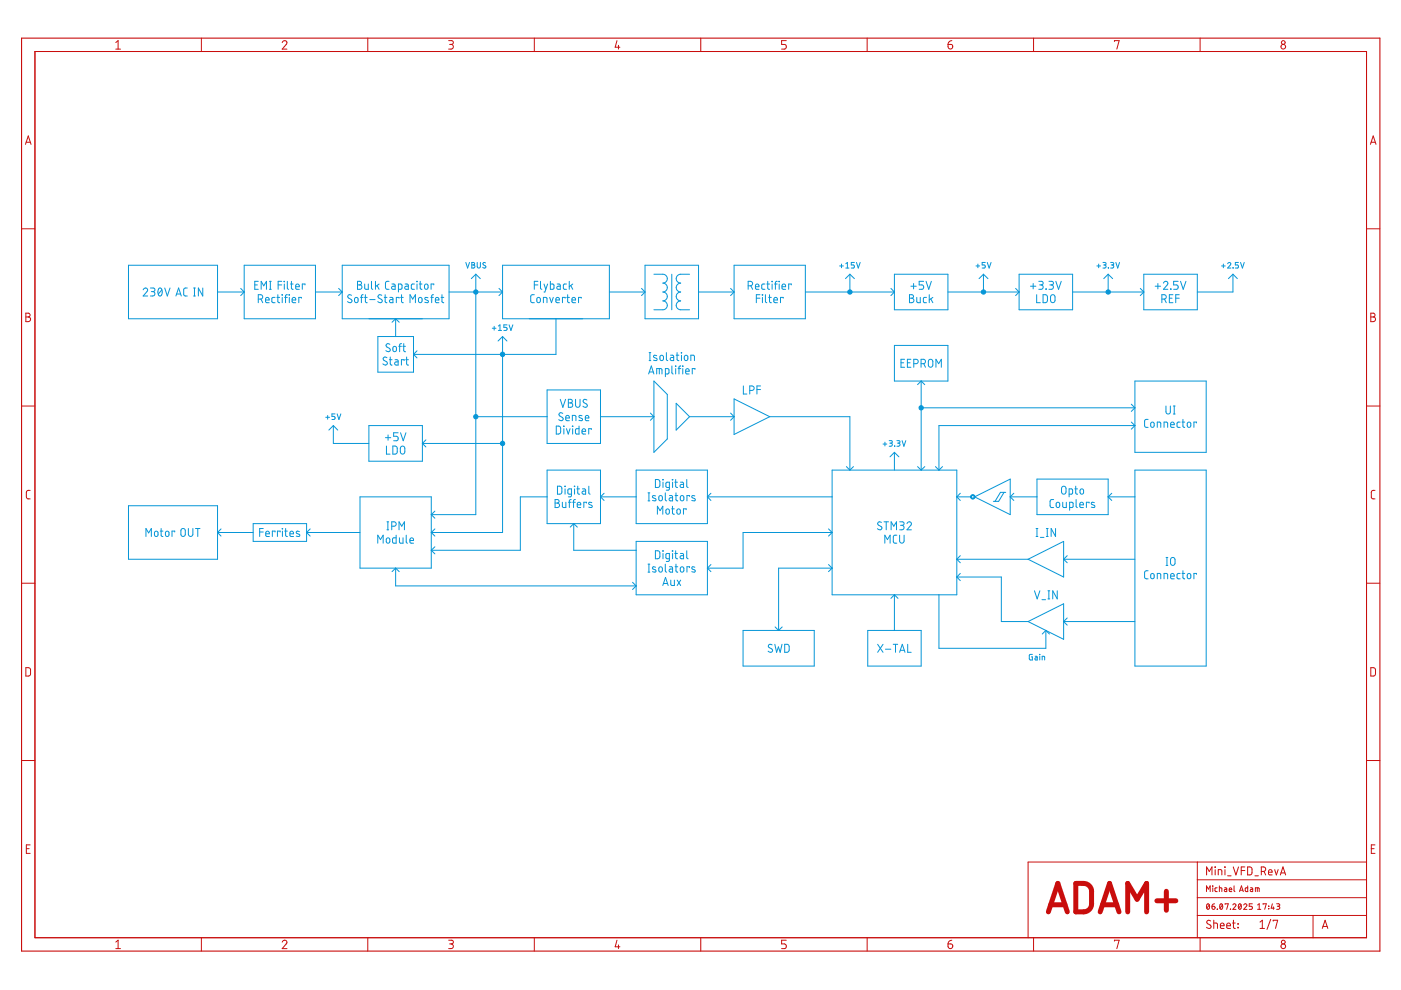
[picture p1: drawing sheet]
<svg xmlns="http://www.w3.org/2000/svg" width="297mm" height="210mm" viewBox="0 0 297 210" stroke-linecap="round" stroke-linejoin="round" font-family="sans-serif">
<g fill="none" stroke="#0696d7" stroke-width=".21">
<path d="M27.2 56.2h18.9v11.4h-18.9zM51.8 56.2h15.1v11.4h-15.1zM54.8 59.6h-.8v1.7h.8M57.1 59.6h.4M57.3 59.6v1.7M59.7 59.6h-.7v1.7M60.2 59.6l.1 .1zM60.9 59.6v1.5l.3 .2M61.8 59.6v1.6l.3 .1M72.6 56.2h22.6v11.4h-22.6zM75.8 59.6h.5a.38 .38 0 0 1 .3 .4 .38 .38 0 0 1-.3 .4 .47 .47 0 0 1 .5 .5 .47 .47 0 0 1-.5 .4h-.5zM78.8 59.6v1.5l.2 .2"/>
<path d="M79.6 59.6v1.7M82.5 59.6l-.5 .1-.3 .3 .1 1.1 .2 .2h.5M88.4 59.6l.1 .1zM89.1 59.6v1.6l.4 .1M98.8 55.6l.3 1.2 .4-1.2M100 55.6l.6 .2v.3l-.2 .1 .3 .2-.2 .4h-.5zM100 56.2h.4M100.9 58.1v51h-9.5M100.9 58.1l-1 1M100.9 58.1l.9 1M101.2 55.6v.9l.3 .3 .3-.1 .1-1.1M102.9 55.8l-.3-.1-.2 .2 .5 .4a.3 .3 0 0 1 0 .5 .3 .3 0 0 1-.4 0l-.2-.1"/>
<path d="M106.6 56.2h22.6v11.4h-22.6zM114 59.6h-.7v1.7M114.6 59.6v1.5l.3 .2M116.7 59.6v1.7h.6l.2-.2-.1-.7-.1-.2h-.6M120.7 59.6v1.7M136.8 56.2h11.3v11.4h-11.3zM138.6 58.1h1.9a.94 .94 0 0 1 1 1 .94 .94 0 0 1-1 .9 .94 .94 0 0 1 1 1 .94 .94 0 0 1-1 .9 .94 .94 0 0 1 1 1 .94 .94 0 0 1-1 .9 .94 .94 0 0 1 1 .9 .94 .94 0 0 1-1 1h-1.9M142.4 58.1v7.6M146.2 58.1h-1.9a.94 .94 0 0 0-.9 1 .94 .94 0 0 0 .9 .9 .94 .94 0 0 0-.9 1 .94 .94 0 0 0 .9 .9 .94 .94 0 0 0-.9 1 .94 .94 0 0 0 .9 .9 .94 .94 0 0 0-.9 .9 .94 .94 0 0 0 .9 1h1.9M155.6 56.2h15.2v11.4h-15.2zM162.8 59.6v1.6l.4 .1M163.7 59.6v.1z"/>
<path d="M164.8 59.6l-.4 .2v1.5M165.1 59.6l.1 .1zM178 56.4h.8M178.4 56v.8M179.3 56.8h.7M179.3 55.9l.4-.3v1.2M180.2 58.1v3.8M180.2 58.1l-.9 1M180.2 58.1l.9 1M181.1 55.6h-.6v.6h.4a.34 .34 0 0 1 .2 .3 .34 .34 0 0 1-.2 .3h-.4M181.6 55.6l.4 1.2 .4-1.2M189.6 58.1h11.4v7.6h-11.4z"/>
<path d="M195.8 59.6h-.9v.8h.6a.47 .47 0 0 1 .3 .5 .47 .47 0 0 1-.3 .4h-.6M196.3 59.6l.6 1.7 .6-1.7M206.9 56.4h.8M207.3 56v.8M208.5 58.1v3.8M208.5 58.1l-.9 1M208.5 58.1l1 1M208.9 55.6h-.7v.6h.4a.33 .33 0 0 1 .3 .3 .33 .33 0 0 1-.3 .3h-.4M209.3 55.6l.4 1.2 .4-1.2M216.1 58.1h11.3v7.6h-11.3zM220.2 59.6h.6a.38 .38 0 0 1 .4 .4 .38 .38 0 0 1-.4 .4h-.4M222.4 59.6h.6a.38 .38 0 0 1 .4 .4 .38 .38 0 0 1-.4 .4h-.4"/>
<path d="M223.9 59.6l.5 1.7 .6-1.7M232.6 56.4h.7M232.9 56v.8M233.8 55.6h.5l.2 .3v.2l-.5 .1M234.2 56.2l.3 .2-.1 .3-.6 .1M234.9 58.1v3.8M234.9 58.1l-.9 1M234.9 58.1l1 1M235 56.8h.1M235.5 55.6h.4l.2 .3v.2l-.5 .1M235.8 56.2l.3 .2v.3l-.6 .1M236.6 55.6l.4 1.2 .4-1.2"/>
<path d="M242.5 58.1h11.4v7.6h-11.4zM249.8 59.6h-1v.8h.6a.47 .47 0 0 1 .4 .5 .47 .47 0 0 1-.4 .4h-.6M250.3 59.6l.6 1.7 .5-1.7M259 56.4h.8M259.4 56v.8M260.3 55.9a.33 .33 0 0 1 .4-.2 .33 .33 0 0 1 .2 .5l-.6 .6h.7M261.4 58.1v3.8h-7.5M261.4 56.8h.1M261.4 58.1l-.9 1M261.4 58.1l.9 1M262.6 55.6h-.7v.6h.4a.34 .34 0 0 1 .3 .3 .34 .34 0 0 1-.3 .3h-.4M263 55.6l.4 1.2 .4-1.2"/>
<path d="M30.4 61.4a.47 .47 0 0 1 .6-.3 .47 .47 0 0 1 .2 .7l-.8 1h.9M31.9 61.1h.6a.38 .38 0 0 1 .4 .3 .38 .38 0 0 1-.4 .4h-.4M32.4 61.8a.47 .47 0 0 1 .5 .5 .47 .47 0 0 1-.5 .5h-.5M33.7 61.2l.2-.1a1 1 0 0 1 0 1.7 1.09 1.09 0 0 1-.2-1.6zM34.3 61.4l-.8 1M34.9 61.1l.6 1.7 .5-1.7M37.3 62.8l.6-1.7 .5 1.7M37.4 62.3h.9M39.7 61.1h-.5l-.3 .3 .1 1.1 .2 .2 .5 .1M41 62.8h.4M41 61.1h.4M41.2 61.1v1.7"/>
<path d="M43 61.1v1.7l-.9-1.7v1.7M46.1 61.9h5.7M51 61.2l.8 .7M51.8 61.9l-.8 .8M54 60.4h.6M54.8 63.4h.4a.47 .47 0 0 0 .5-.5 .47 .47 0 0 0-.5-.4h-.4v1.7M55.3 63.4l.4 .8M55.4 61.3v-1.7l.5 1 .6-1v1.7M56.3 63.6h.8a.4 .4 0 0 0-.3-.5 .4 .4 0 0 0-.5 .3l.1 .7 .7 .1M57.1 61.3h.4M58.3 63.1h-.6l-.1 .2 .1 .8 .6 .1M58.7 63.1h.6"/>
<path d="M58.9 62.5v1.5l.4 .2M59 60.4h.7M59.8 62.5l.1 .1zM59.8 63.1v1.1M60.3 60.2v1.1M60.3 63.1h.6M60.9 62.5l-.3 .2-.1 1.5M61.3 62.5l.1 .1zM61.3 63.1v1.1M61.6 60.2h.5M61.9 63.6h.8a.4 .4 0 0 0-.3-.5 .4 .4 0 0 0-.5 .3l.1 .7 .7 .1M62.7 60.8h.8a.4 .4 0 0 0-.3-.6 .4 .4 0 0 0-.5 .4l.1 .7h.7"/>
<path d="M63.9 63.2v-.1h-.5v1.1M64.7 60.4v-.2h-.6v1.1M66.9 61.9h5.7M71.8 61.2l.8 .7M72.6 61.9l-.8 .8M74.5 62.6l-.5-.1-.3 .4 .1 .2 .6 .4a.42 .42 0 0 1 .1 .6 .42 .42 0 0 1-.6 0l-.2-.2M75.3 63.2h.5l.1 .6a.38 .38 0 0 1-.4 .4 .38 .38 0 0 1-.3-.4zM75.8 60.4h.5M76.4 63.1h.6M77 62.5l-.4 .2v1.5M77.3 63.1h.6M77.3 60.2v1l.3 .1h.5v-1.1"/>
<path d="M77.5 62.5v1.5l.4 .2M78.4 63.5h1.1M79.9 60.5l.5 .8M80.1 71.4h7.6v7.5h-7.6zM80.4 60.2l-.8 .6M80.9 62.6l-.5-.1-.3 .4 .2 .3 .6 .3a.42 .42 0 0 1 0 .6 .42 .42 0 0 1-.6 0l-.2-.2M81.5 63.1h.5M81.7 62.5v1.5l.3 .2M82 75.8a.43 .43 0 0 0-.6 0 .43 .43 0 0 0 0 .6l.5 .3a.39 .39 0 0 1 .2 .5 .39 .39 0 0 1-.6 .2l-.3-.2M82.5 76.3h.6M82.7 63.1h.5l.1 .2v.9h-.5l-.2-.3v-.3l.7-.1M82.7 73a.43 .43 0 0 0-.7-.1 .43 .43 0 0 0 0 .7l.5 .3a.39 .39 0 0 1 .2 .5 .39 .39 0 0 1-.5 .1l-.4-.2"/>
<path d="M82.7 75.7l.1 1.5 .3 .2M83.1 60.2h.5l.2 .3v.8h-.6l-.2-.2 .1-.3 .7-.1M83.4 73.5h.5l.2 .7a.38 .38 0 0 1-.4 .4 .38 .38 0 0 1-.4-.4zM83.8 76.3h.4l.2 .2v.9h-.6l-.1-.3v-.2l.7-.2M83.9 67.6v3.8M83.9 67.6l-.8 .7M83.9 67.6l.7 .7M84.5 61.3h.7v-.8l-.2-.3h-.5v1.7M84.5 73.4h.6M84.6 63.2v-.1h-.6v1.1M84.9 63.1h.6M85.1 72.9l-.3 .1-.1 1.6"/>
<path d="M85.1 62.5l.1 1.5 .3 .2M85.4 73.4h.6M85.6 72.9v1.5l.4 .2M85.7 76.5v-.2h-.6v1.1M85.9 60.2h.5l.2 .3v.8h-.6l-.2-.2 .1-.3 .7-.1M86 76.3h.6M86.2 75.7v1.5l.4 .2M86.9 64.2v-1.7l.6 .9 .6-.9v1.7M87.7 75.1l.7 .8M87.9 60.2h-.5l-.2 .3 .1 .8h.6M88.4 60.2v1.1M88.4 74.4l-.7 .7"/>
<path d="M88.8 63.2h.6l.1 .6a.38 .38 0 0 1-.4 .4 .38 .38 0 0 1-.4-.4zM88.9 60.2h.6M90.1 60.3l.3-.1a.62 .62 0 0 1 .1 1.1h-.3l-.2-.2zM90.7 63.1h-.5l-.1 .3 .7 .4v.3h-.7M91.3 63.1h.6M91.9 62.5l-.4 .2v1.5M92 60.4v-.2h-.6v1.1M92.3 63.6h.7a.39 .39 0 0 0-.2-.5 .39 .39 0 0 0-.5 .3l.1 .7 .6 .1M93.5 63.1h.6M93.7 62.5v1.5l.4 .2M95.2 61.9h11.4M104.4 69.6h.8"/>
<path d="M104.8 69.2v.8M105.7 69.1l.3-.2v1.2M105.7 70.1h.6M105.8 61.2l.8 .7M106.6 71.4v41.5h-15.2M106.6 71.4l-1 .9M106.6 71.4l.9 .9M106.6 61.9l-.8 .8M107.5 68.9h-.7v.5h.4a.33 .33 0 0 1 .3 .3 .33 .33 0 0 1-.3 .4h-.4M107.9 68.9l.4 1.2 .4-1.2M113.3 62.5h-.5l-.3 .4v1l.3 .3h.5M113.3 60.4h.7"/>
<path d="M113.9 63.2h.5l.2 .6a.38 .38 0 0 1-.4 .4 .38 .38 0 0 1-.4-.4zM115.2 64.2v-1.1h.7l.1 1.1M115.3 60.2l.4 1.1M116.1 60.2l-.6 1.7h-.2M116.5 63.1l.4 1.1 .4-1.1M117.9 63.6h.7a.39 .39 0 0 0-.3-.5 .39 .39 0 0 0-.4 .3v.7l.7 .1M117.9 67.6v7.5h-30.2M118.1 60.2h.5l.2 .3v.8h-.6l-.2-.2 .1-.3 .7-.1M119.8 63.2v-.1h-.5v1.1M120.1 60.2h-.5l-.2 .3 .1 .8h.6M120.2 63.1h.5M120.4 62.5v1.5l.3 .2"/>
<path d="M121 60.5l.4 .8M121.3 63.6h.7a.4 .4 0 0 0-.2-.5 .4 .4 0 0 0-.5 .3v.7l.7 .1M121.4 60.2l-.7 .6M123.2 63.2v-.1h-.5v1.1M129.2 61.9h7.6M136 61.2l.8 .7M136.8 61.9l-.8 .8M137.5 79.3l.6-1.7 .5 1.7M137.6 76.5h.4M137.6 74.8h.4M137.7 78.9h.8M137.8 74.8v1.7"/>
<path d="M139.2 75.4l-.4-.1-.2 .3 .7 .5v.3h-.7M139.2 79.3v-1.2l1.1 .1 .1 1.1M139.8 78.1v1.2M140 75.4l.3-.1 .2 .1 .2 .7a.38 .38 0 0 1-.4 .4 .38 .38 0 0 1-.4-.4zM141.1 79.3h.5l.2-.2v-.7l-.2-.2-.5-.1v1.8M141.3 74.8v1.4l.3 .3M142.2 75.3h.5l.1 .3v.9l-.5-.1-.2-.2 .1-.3 .6-.1M142.5 77.6v1.4l.2 .3M143.2 77.6l.1 .1zM143.3 78.1v1.2M143.4 75.3h.5M143.6 74.8v1.5l.3 .2"/>
<path d="M143.8 78.1h.5M144.3 77.6l-.3 .2v1.5M144.4 74.8h.1zM144.5 75.3v1.2M144.7 77.6l.1 .1zM144.8 78.1v1.2M145.2 75.4l.3-.1 .2 .1 .1 .7a.38 .38 0 0 1-.3 .4 .38 .38 0 0 1-.4-.4zM145.4 78.7h.7a.39 .39 0 0 0-.2-.5 .39 .39 0 0 0-.5 .3l.1 .7 .6 .1M146.5 76.5v-1.2l.7 .1v1.1M147.3 78.3v-.2h-.5v1.2M148.1 61.9h7.5M154.9 61.2l.7 .7"/>
<path d="M155.6 61.9l-.7 .8M158.6 60.6h.5a.48 .48 0 0 0 .5-.5 .48 .48 0 0 0-.5-.5h-.5v1.7M159.2 60.6l.4 .7M160.2 60.8h.7a.39 .39 0 0 0-.2-.6 .39 .39 0 0 0-.5 .4l.1 .7h.6M160.4 63.2h.7M161.1 62.5h-.7v1.7M161.6 62.5l.1 .1zM161.6 63.1v1.1M162.2 60.2h-.5l-.2 .3 .1 .8h.6M162.3 62.5v1.4l.3 .3M162.6 60.2h.6M163 63.1h.5"/>
<path d="M163.2 62.5v1.5l.3 .2M163.7 60.2v1.1M164.1 63.6h.7a.4 .4 0 0 0-.2-.5 .4 .4 0 0 0-.5 .3v.7l.7 .1M164.2 60.2h.6M165.2 60.2v1.1M165.8 60.8h.8a.4 .4 0 0 0-.3-.6 .4 .4 0 0 0-.5 .4l.1 .7h.7M166.1 63.2v-.1h-.6v1.1M167.8 60.4v-.2h-.6v1.1M170.8 61.9h18.8M188.9 61.2l.7 .7M189.6 73.2h11.4v7.6h-11.4zM189.6 61.9l-.7 .8"/>
<path d="M191 76.9h.6M191.8 76.2h-.8v1.7h.8M192.4 76.9h.6M192.8 62.5h.5a.37 .37 0 0 1 .4 .4 .37 .37 0 0 1-.4 .3 .48 .48 0 0 1 .5 .5 .48 .48 0 0 1-.5 .5h-.5zM192.8 63.2h.5M193.1 60.7h1.2M193.1 76.2h-.7v1.7h.7M193.7 60.1v1.2M193.7 77.1h.5a.47 .47 0 0 0 .5-.5 .47 .47 0 0 0-.5-.4h-.5v1.7M194.4 63.1v.9l.2 .2h.5v-1.1M195.3 77.1h.4a.47 .47 0 0 0 .5-.5 .47 .47 0 0 0-.5-.4h-.4v1.7M195.9 77.1l.3 .8"/>
<path d="M196.4 63.1h-.5l-.1 .2 .1 .8 .5 .1M197 76.3l.3-.1 .3 .1 .2 1.1a.48 .48 0 0 1-.5 .5 .48 .48 0 0 1-.5-.5zM197 62.5v1.7M197.3 63.4l.5 .8M197.8 63.1l-.8 .5M198.4 77.9v-1.7l.6 .9 .6-.9v1.7M201 61.9h15.1M215.3 61.2l.8 .7M216.1 61.9l-.8 .8M218.5 60.7h1.1M219.1 60.1v1.2M219.8 62.5v1.7h.8"/>
<path d="M220.7 60.4a.47 .47 0 0 1 .5 .5 .47 .47 0 0 1-.5 .4h-.5M221.1 62.5h.7l.2 .3 .1 .9-.3 .4-.7 .1zM221.7 61.3h.1zM222.9 60.4a.47 .47 0 0 1 .5 .5 .47 .47 0 0 1-.5 .4h-.5M222.9 62.6l.3-.1 .3 .1 .2 1.1a.48 .48 0 0 1-.5 .5 .48 .48 0 0 1-.5-.5zM227.4 61.9h15.1M241.8 61.2l.7 .7M242.5 61.9l-.7 .8M244.9 60.7h1.2M245.5 60.1v1.2M246.3 63.4h.5a.47 .47 0 0 0 .5-.5 .47 .47 0 0 0-.5-.4h-.5v1.7M246.7 60a.47 .47 0 0 1 .6-.3 .47 .47 0 0 1 .2 .7l-.8 .9h.9"/>
<path d="M246.9 63.4l.4 .8M247.9 63.2h.6M248.2 61.3h.1zM248.7 62.5h-.8v1.7h.8M249.3 63.2h.7M250 62.5h-.7v1.7M69.1 88.5h.8M69.5 88.1v.8M70.7 90.2v3.8h7.5M70.7 90.2l.9 1M70.7 90.2l-1 1M71 87.8h-.6v.5h.4a.34 .34 0 0 1 .2 .3 .34 .34 0 0 1-.2 .3h-.4"/>
<path d="M71.5 87.8l.4 1.1 .4-1.1M78.2 90.2h11.4v7.6h-11.4zM81.7 92.8h1.1M81.9 94.6v1.7h.8M82.3 92.2v1.1M83.3 94.6h.6l.3 .3v1.1l-.3 .2-.6 .1zM84.4 91.8h-.9v.7h.5a.49 .49 0 0 1 .4 .5 .49 .49 0 0 1-.4 .5h-.5M84.9 91.8l.6 1.7 .6-1.7M85 94.7l.4-.1 .3 .1 .1 1.1a.48 .48 0 0 1-.4 .5 .48 .48 0 0 1-.5-.5zM89.6 94h17M89.6 94l.7 .8M90.3 93.3l-.7 .7"/>
<path d="M100.9 88.3h15.1M116 82.7h11.3v11.3h-11.3zM116 99.7h11.3v11.3h-11.3zM117.9 90.3l.7 .1 .2 .2 .1 1-.3 .4h-.7zM118.8 84.7l.5 1.7 .6-1.7M119.3 87.7a.43 .43 0 0 0-.6-.2 .43 .43 0 0 0-.1 .6l.6 .4a.43 .43 0 0 1 .1 .7 .43 .43 0 0 1-.7-.1l-.1-.1M119.5 90.3l.1 .1zM119.5 90.9v1.1M120 88.6h.7a.4 .4 0 0 0-.3-.5 .4 .4 0 0 0-.4 .4v.6l.7 .1M120.1 90.9l.4 1.1 .4-1.1M120.5 84.7h.5a.38 .38 0 0 1 .3 .3 .38 .38 0 0 1-.3 .4 .47 .47 0 0 1 .4 .5 .47 .47 0 0 1-.4 .5h-.5zM120.5 85.4h.5"/>
<path d="M121.3 89.2v-1.1h.6l.2 .1v1M121.3 90.3l.2 .1zM121.4 90.9v1.1M122 84.7v1.2a.48 .48 0 0 0 .5 .5 .48 .48 0 0 0 .5-.5v-1.2M122.8 90.3v1.7h-.6l-.2-.2v-.7l.3-.2h.5M123.4 88.2l-.5-.1-.2 .3 .7 .4 .1 .3h-.8M123.4 91.5h.8a.4 .4 0 0 0-.3-.6 .4 .4 0 0 0-.5 .4l.1 .6 .7 .1M124.1 88.6h.7a.39 .39 0 0 0-.2-.5 .39 .39 0 0 0-.5 .4l.1 .6 .6 .1M124.4 84.8a.43 .43 0 0 0-.6-.1 .43 .43 0 0 0 0 .7l.5 .3a.43 .43 0 0 1 .1 .6 .43 .43 0 0 1-.7 0l-.1-.2M125.4 91.1v-.2h-.6v1.1M127.3 88.3h11.3M134.9 99.7h15.1v11.3h-15.1z"/>
<path d="M137.9 87.6l.7 .7M138.6 80.8l2.9 2.8v9.5l-2.9 2.8zM138.6 88.3l-.7 .8M143.4 85.5l2.8 2.8-2.8 2.9zM146.2 88.3h9.4M154.9 87.6l.7 .7M155.6 84.6l7.6 3.7-7.6 3.8zM155.6 88.3l-.7 .8M157.6 81.8v1.7h.7M159 82.8h.4a.48 .48 0 0 0 .5-.5 .48 .48 0 0 0-.5-.5h-.4v1.7M160.5 82.6h.7M161.2 81.8h-.7v1.7"/>
<path d="M163.2 88.3h17v11.4M176.4 99.7h26.5v26.4h-26.5zM179.5 98.9l.7 .8M181 98.9l-.8 .8M187.2 94.1h.8M187.6 93.7v.9M188.5 93.4l.5 .1 .2 .1-.1 .3-.4 .1M188.9 94l.2 .1v.4l-.6 .1M189.6 95.9v3.8M189.6 95.9l-.9 1M189.6 95.9l1 1M189.7 94.6h.1"/>
<path d="M190.2 93.4l.5 .1 .1 .1-.1 .3-.4 .1M190.5 94l.3 .1v.4l-.6 .1M191.3 93.4l.3 1.2 .4-1.2M194.5 98.9l.8 .8M195.3 80.8v18.9M195.3 80.8l-.8 .8M195.3 80.8l.8 .8M195.3 86.5h45.3M196.1 98.9l-.8 .8M198.3 98.9l.8 .8M199.8 98.9l-.7 .8M239.9 89.5l.7 .7"/>
<path d="M239.9 85.7l.7 .8M240.6 99.7h15.1v41.5h-15.1zM240.6 80.8h15.1v15.1h-15.1zM240.6 90.2h-41.5v9.5M240.6 90.2l-.7 .8M240.6 86.5l-.7 .7M243.4 88.9h-.5l-.2 .4v1.1l.2 .2h.5M244.1 89.6h.5l.1 .6a.37 .37 0 0 1-.4 .4 .37 .37 0 0 1-.3-.4zM245.4 90.6v-1.1h.5l.2 .2v.9M246.8 90.6v-1.1h.6l.1 .2 .1 .9M247.2 86.1v1.2a.47 .47 0 0 0 .5 .5 .47 .47 0 0 0 .4-.5v-1.2M248.2 90h.8a.4 .4 0 0 0-.3-.5 .4 .4 0 0 0-.5 .4l.1 .6 .7 .1"/>
<path d="M248.8 87.8h.4M248.8 86.1h.4M249 86.1v1.7M250.2 89.5h-.5l-.1 .3v.7l.6 .1M250.6 89.5h.6M250.8 88.9v1.5l.4 .2M251.8 89.6h.6l.1 .6a.38 .38 0 0 1-.4 .4 .38 .38 0 0 1-.4-.4zM253.7 89.7v-.2h-.6v1.1M27.2 107.2h18.9v11.4h-18.9zM30.9 113.7v-1.6l.6 .9 .6-.9v1.6M32.9 112.7l.2-.1 .3 .1 .1 .7a.38 .38 0 0 1-.4 .3 .38 .38 0 0 1-.4-.3zM34 112.6h.5"/>
<path d="M34.2 112.1v1.5l.3 .1M35.2 112.7l.3-.1 .2 .1 .1 .7a.38 .38 0 0 1-.3 .3 .38 .38 0 0 1-.4-.3zM37 112.8v-.2h-.5v1.1M38.5 112.2l.3-.1 .4 .1 .1 1.1a.47 .47 0 0 1-.5 .4 .47 .47 0 0 1-.4-.4zM39.9 112.1v1.2a.48 .48 0 0 0 .5 .4 .48 .48 0 0 0 .5-.4v-1.2M41.4 112.1h1M41.9 112.1v1.6M46.1 112.9h7.6M46.1 112.9l.8 .8M46.9 112.1l-.8 .8M53.7 111h11.3v3.8h-11.3zM55.1 112.8h.7"/>
<path d="M55.8 112.1h-.7v1.6M56.3 113.2h.8a.4 .4 0 0 0-.3-.6 .4 .4 0 0 0-.5 .4l.1 .7h.7M58.3 112.8v-.2h-.6v1.1M59.4 112.8v-.2h-.6v1.1M59.8 112.1h.1zM59.9 112.6v1.1M60.4 112.6h.5M60.6 112.1v1.5l.3 .1M61.5 113.2h.7a.4 .4 0 0 0-.2-.6 .4 .4 0 0 0-.5 .4l.1 .7h.6M63.5 112.7l-.4-.1-.3 .3 .7 .4v.4h-.7M65 112.9h11.3M65 112.9l.8 .8"/>
<path d="M65.8 112.1l-.8 .8M76.3 105.3h15.1v15.2h-15.1zM80.1 115.2v-1.7l.6 .9 .5-.9v1.7M82 114.2l.3-.2 .2 .2 .2 .6a.38 .38 0 0 1-.4 .4 .38 .38 0 0 1-.4-.4zM82 112.3h.4M82 110.6h.4M82.2 110.6v1.7M83.1 111.6h.4a.47 .47 0 0 0 .5-.5 .47 .47 0 0 0-.5-.5h-.4v1.7M84 113.5v1.7l-.6-.1-.2-.2v-.7l.2-.2h.6M84.6 112.3v-1.7l.6 1 .5-1v1.7M84.7 114v1l.3 .2h.4v-1.2M86.1 113.5v1.4l.3 .3"/>
<path d="M86.9 114.6h.8a.4 .4 0 0 0-.3-.5 .4 .4 0 0 0-.5 .3l.1 .7 .7 .1M91.4 109.1l.8 .8M91.4 112.9l.8 .8M91.4 116.7l.8 .7M92.2 108.4l-.8 .7M92.2 112.1l-.8 .8M92.2 115.9l-.8 .8M116 105.3h-5.7v11.4h-18.9M117.7 105.9h.5a.37 .37 0 0 1 .4 .4 .37 .37 0 0 1-.4 .4 .48 .48 0 0 1 .4 .4 .48 .48 0 0 1-.4 .5h-.5zM117.7 106.7h.5M118.2 103.1h.7l.2 .3v1.1l-.2 .3h-.7zM119.2 106.5l.1 .9 .2 .2h.5v-1.1"/>
<path d="M119.8 103.1v.1zM119.8 103.7v1.1M120.5 106.5h.6M121.1 105.9l-.4 .2v1.5M121.2 104.8h-.6l-.2-.2v-.7l.2-.2h.6v1.4l-.2 .2h-.5M121.4 106.5h.6M121.6 111v5.7h13.3M121.6 111l-.7 .8M121.6 111l.8 .8M121.8 103.1l.1 .1zM121.8 103.7v1.1M122 105.9l-.4 .2v1.5"/>
<path d="M122.3 103.7h.6M122.4 107h.7a.39 .39 0 0 0-.2-.5 .39 .39 0 0 0-.5 .3l.1 .7 .6 .1M122.5 103.1v1.5l.4 .2M123.5 103.7h.5l.2 .2v.9h-.6l-.2-.3 .1-.3 .7-.1M124.4 106.7v-.2h-.6v1.1M124.8 103.1v1.4l.3 .3M125.5 106.6l-.6-.1-.1 .3 .7 .4v.3h-.7M127.3 105.3h7.6M127.3 105.3l.8 .8M128.1 104.6l-.8 .7M134.9 114.8h15.1v11.3h-15.1zM137.4 106.2h.4"/>
<path d="M137.4 104.5h.4M137.4 119.6h.4M137.6 104.5v1.7M137.6 119.6v1.7M139 101.7h.6l.3 .3v.9l-.3 .4-.6 .1zM139 116.8h.6l.3 .3v.9l-.3 .4-.6 .1zM139 105.2l-.5-.1-.2 .3 .7 .4v.3h-.7M139.4 109v-1.7l.6 1 .5-1v1.7M139.8 105.2h.5l.1 .6a.38 .38 0 0 1-.3 .4 .38 .38 0 0 1-.4-.4zM140.5 101.7h.1zM140.5 116.8l.1 .1zM140.6 102.2v1.2"/>
<path d="M140.6 117.3v1.2M141.1 104.5v1.4l.3 .3M141.1 119.6v1.5l.3 .2M141.3 108l.3-.1 .2 .1 .1 .6a.37 .37 0 0 1-.3 .4 .37 .37 0 0 1-.4-.4zM141.9 103.4l-.5-.1-.2-.1v-.7l.2-.2 .5-.1v1.5l-.1 .2h-.5M141.9 118.5l-.5-.1-.2-.1 .1-.9 .6-.1v1.6l-.6 .1M141.9 105.1h.5l.2 .2v.9h-.6l-.1-.3v-.2l.7-.2M142.4 107.9h.6M142.5 101.7h.1zM142.5 116.8l.1 .1zM142.6 107.3v1.6l.4 .1M142.6 102.2v1.2"/>
<path d="M142.6 117.3v1.2M143.1 102.2h.5M143.1 117.3h.5M143.1 105.1h.6M143.3 101.7v1.5l.3 .2M143.3 116.8v1.5l.3 .2M143.3 104.5v1.5l.4 .2M143.3 119.6v1.5l.4 .2M143.6 108l.3-.1 .2 .1 .2 .6a.37 .37 0 0 1-.4 .4 .37 .37 0 0 1-.4-.4zM144.3 102.2l.5 .1 .1 .2v.9l-.5-.1-.2-.2 .1-.3 .6-.1M144.3 117.3l.5 .1 .1 .2v.9l-.5-.1-.2-.2 .1-.3 .6-.1M144.3 105.2h.6l.1 .6a.38 .38 0 0 1-.4 .4 .38 .38 0 0 1-.4-.4z"/>
<path d="M145.5 108.1v-.2h-.6v1.1M145.6 101.7v1.4l.3 .3M145.6 116.8v1.4l.3 .3M146.2 105.3v-.2h-.6v1.1M147.3 105.2l-.5-.1-.1 .3 .7 .4v.3h-.7M150 105.3h26.4M150 105.3l.7 .8M150.7 104.6l-.7 .7M150.7 119.7l-.7 .8M175.7 119.7l.7 .8M175.7 112.1l.7 .8M176.4 112.9h-18.9v7.6h-7.5"/>
<path d="M176.4 112.9l-.7 .8M186.9 110.8l-.6-.1-.2 .3 .1 .3 .6 .3a.42 .42 0 0 1 0 .7 .42 .42 0 0 1-.6-.1l-.2-.1M187.4 110.6h1M187.6 115.2v-1.7l.6 .9 .5-.9v1.7M187.9 110.6v1.7M188.9 112.3v-1.7l.6 1 .6-1v1.7M190.1 113.5h-.5l-.2 .3v1.1l.2 .2 .5 .1M190.7 113.5v1.2a.48 .48 0 0 0 .5 .5 .48 .48 0 0 0 .5-.5v-1.2M190.8 110.6h.5a.37 .37 0 0 1 .4 .4 .37 .37 0 0 1-.4 .4h-.4M191.2 111.4a.48 .48 0 0 1 .5 .5 .48 .48 0 0 1-.5 .4h-.4M192.3 111a.46 .46 0 0 1 .6-.4 .46 .46 0 0 1 .2 .8l-.8 .9h.9M202.9 105.3h3"/>
<path d="M202.9 118.6h15.1M202.9 105.3l.7 .8M202.9 118.6l.7 .7M203.6 104.6l-.7 .7M203.6 117.8l-.7 .8M206.6 105.3l7.6-3.7v7.5zM212.9 104.4l-1.2 1.9h-1.1M213.2 104.4h-1.1l-1.1 1.9M214.2 105.3h5.7M214.2 105.3l.7 .8M214.9 104.6l-.7 .7M218 118.6l7.5-3.8v7.5z"/>
<path d="M219.7 113.7h.3M219.7 112.1h.3M219.9 101.6h15v7.5h-15zM219.9 112.1v1.6M220.6 113.9h.7M221.8 113.7h.4M221.8 112.1h.4M222 112.1v1.6M223.4 105.9h-.5l-.3 .4 .1 1.2 .7 .1M223.8 112.1v1.6l-.9-1.6v1.6M224 106.6h.6l.1 .6a.38 .38 0 0 1-.4 .4 .38 .38 0 0 1-.4-.4zM225.2 103.2l.3-.1 .4 .1 .1 1.1a.48 .48 0 0 1-.5 .5 .48 .48 0 0 1-.4-.5z"/>
<path d="M225.3 106.5v.9l.3 .2h.5v-1.1M225.5 118.6h15.1M225.5 118.6l.8 .7M226.3 117.8l-.8 .8M226.7 104.8h.5l.2-.2v-.7l-.2-.2h-.5v1.6M226.8 107.6l.7-.1v-.9l-.7-.1v1.7M227.9 103.7h.6M228.1 103.1v1.5l.4 .2M228.2 105.9v1.4l.2 .3M228.9 107h.8a.4 .4 0 0 0-.3-.5 .4 .4 0 0 0-.5 .3l.1 .7 .7 .1M229.1 103.8l.3-.1a.62 .62 0 0 1 .1 1.1h-.3l-.2-.3zM230.9 106.7v-.2h-.6v1.1"/>
<path d="M232 106.6l-.5-.1-.1 .3 .7 .4v.3h-.7M234.9 105.3h5.7M234.9 105.3l.8 .8M235.7 104.6l-.8 .7M247.2 119.9h.4M247.2 118.2h.4M247.4 118.2v1.7M248.3 118.3l.4-.1 .3 .1 .1 1.1a.48 .48 0 0 1-.4 .5 .48 .48 0 0 1-.5-.5zM83.9 120.5v3.7h51M83.9 120.5l-.8 .7M83.9 120.5l.7 .7M134.1 123.5l.8 .7"/>
<path d="M134.9 124.2l-.8 .8M137.4 121.3h.4M139 120.3l-.5-.1-.2 .3 .7 .4 .1 .2-.2 .2-.6-.1M139.8 120.3l.3-.1 .2 .1 .1 .6a.38 .38 0 0 1-.3 .4 .38 .38 0 0 1-.4-.4zM140.5 124.1l.6-1.7 .6 1.7M140.7 123.7h.8M141.9 120.2h.5l.2 .3v.8h-.6l-.1-.2v-.3l.7-.2M142.2 123v1l.3 .1h.5v-1.1M143.1 120.2h.6M143.6 123l.7 1.1M144.3 123l-.7 1.1M144.3 120.3l.3-.1 .3 .1 .1 .6a.38 .38 0 0 1-.4 .4 .38 .38 0 0 1-.4-.4z"/>
<path d="M146.2 120.4v-.2h-.6v1.1M147.3 120.3l-.5-.1-.1 .3 .7 .4v.3h-.7M150 120.5l.7 .7M157.5 133.7h15.1v7.5h-15.1zM163.7 136.7l-.6-.1-.2 .4 .1 .2 .6 .4a.47 .47 0 0 1 0 .7 .47 .47 0 0 1-.7-.2M164.3 136.6l.4 1.7 .3-1.1 .4 1.1 .4-1.7M164.3 132.9l.8 .8M165.8 132.9l-.7 .8M166.4 136.6h.6l.3 .3v.9l-.3 .5h-.6zM176.4 120.5h-11.3v13.2M176.4 120.5l-.7 .7M184 133.7h11.3v7.5h-11.3z"/>
<path d="M186.1 136.6l1.1 1.7M187.2 136.6l-1.1 1.7M187.7 137.6h1.2M189.4 136.6h.9M189.6 126.1v7.6M189.6 126.1l-.7 .8M189.6 126.1l.8 .8M189.9 136.6v1.7M190.7 138.3l.6-1.7 .6 1.7M190.9 137.9h.8M192.4 136.6v1.7h.8M199.1 126.1v11.4h22.6v-3.8"/>
<path d="M202.9 122.3h9.4v9.5h5.7M202.9 122.3l.7 .8M203.6 121.6l-.7 .7M218 131.8l7.5-3.8v7.6zM218.9 138.7l-.7 .2v.8l.2 .2h.5v-.6h-.2M219.3 125.3l.6 1.7 .6-1.7M219.5 139.1l.3 .1 .1 .1v.6h-.4l-.1-.3 .5-.1M220.4 138.7h.1M220.5 139.1v.8M220.9 127.1h.8M221 139.9v-.8l.5 .1v.7M221.7 133.7l-.7 .7"/>
<path d="M221.7 133.7l.8 .7M222.2 127h.4M222.2 125.3h.4M222.4 125.3v1.7M224.2 125.3v1.7l-1-1.7v1.7M225.5 131.8h15.1M225.5 131.8l.8 .7M226.3 131l-.8 .8M243.4 121l-.5 .1-.2 .3v1.1l.2 .2h.5M244.1 121.7h.5l.1 .6a.37 .37 0 0 1-.4 .4 .37 .37 0 0 1-.3-.4zM245.4 122.7v-1.1l.6 .1 .1 1M246.8 122.7v-1.1l.7 .1 .1 1"/>
<path d="M248.2 122.2h.8a.4 .4 0 0 0-.3-.6 .4 .4 0 0 0-.5 .4l.1 .6 .7 .1M250.2 121.6h-.5l-.1 .3v.7l.6 .1M250.6 121.6h.6M250.8 121v1.6l.4 .1M251.8 121.7h.6l.1 .6a.38 .38 0 0 1-.4 .4 .38 .38 0 0 1-.4-.4zM253.7 121.8v-.2h-.6v1.1"/>
</g>
<g fill="#0696d7" stroke="#0696d7" stroke-width=".21">
<path d="M206 105a.47 .47 0 0 1 .7 .1 .47 .47 0 0 1-.3 .7 .47 .47 0 0 1-.6-.5h.2a.28 .28 0 0 1 .4-.2 .28 .28 0 0 1 .1 .5 .28 .28 0 0 1-.5-.1l-.2-.2z" fill-rule="evenodd"/>
<circle cx="180.2" cy="61.9" r=".47"/>
<circle cx="208.5" cy="61.9" r=".47"/>
<circle cx="100.9" cy="61.9" r=".47"/>
<circle cx="106.5" cy="75.1" r=".48"/>
<circle cx="235" cy="61.9" r=".47"/>
<circle cx="100.9" cy="88.3" r=".47"/>
<circle cx="195.3" cy="86.5" r=".47"/>
<circle cx="106.5" cy="94" r=".48"/>
</g>
<g fill="none" stroke="#c90d0c" stroke-width=".21">
<path d="M7.4 10.9h282.3v187.9h-282.3zM24.6 9l.4-.4v1.8M24.6 10.4h.9M42.7 8.1v2.8M59.8 9a.49 .49 0 0 1 .7-.4 .49 .49 0 0 1 .2 .8l-.9 1h1M78 8.1v2.8M95.1 8.6h.6a.4 .4 0 0 1 .4 .4 .4 .4 0 0 1-.4 .4h-.4M95.6 9.4a.5 .5 0 0 1 .5 .5 .5 .5 0 0 1-.5 .5h-.5M113.3 8.1v2.8M130.8 8.6l-.4 1.4h1M131.1 9.6v.8M148.6 8.1v2.8"/>
<path d="M166.7 8.6h-1v.8h.6a.51 .51 0 0 1 .4 .5 .51 .51 0 0 1-.4 .5h-.6M183.9 8.1v2.8M201 9.4h.6a.5 .5 0 0 1 .4 .6 .5 .5 0 0 1-.5 .4 .5 .5 0 0 1-.5-.5zM201.8 8.6l-.5 .2-.3 .6M219.1 8.1v2.8M236.3 8.8v-.2h1l-.5 1.8M254.4 8.1v2.8M5.4 30.6l.6-1.8 .6 1.8M5.5 30.2h.9M290.6 30.6l.5-1.8 .6 1.8M290.7 30.2h.9M4.6 48.5h2.8"/>
<path d="M289.7 48.5h2.9M5.5 66.4h.5a.4 .4 0 0 1 .4 .4 .4 .4 0 0 1-.4 .4 .5 .5 0 0 1 .5 .5 .5 .5 0 0 1-.5 .5h-.5zM5.5 67.2h.5M290.6 66.4h.5a.4 .4 0 0 1 .4 .4 .4 .4 0 0 1-.4 .4 .5 .5 0 0 1 .5 .5 .5 .5 0 0 1-.5 .5h-.5zM290.6 67.2h.5M4.6 86.1h2.8M289.7 86.1h2.9M6.4 104h-.6l-.2 .4v1.1l.2 .2 .6 .1M291.5 104h-.5l-.3 .4 .1 1.1 .2 .2 .5 .1M4.6 123.7h2.8M289.7 123.7h2.9M5.5 141.6h.6l.4 .3v1.1l-.4 .3h-.6z"/>
<path d="M290.6 141.6h.7l.3 .3v1.1l-.3 .3h-.7zM4.6 161.2h2.8M5.6 179.9h.6M6.4 179.1h-.8v1.8h.8M289.7 161.2h2.9M290.7 179.9h.6M291.5 179.1h-.8v1.8h.8M24.6 199.7l.4-.4v1.8M42.7 198.8v2.9M59.8 199.7a.49 .49 0 0 1 .7-.3 .49 .49 0 0 1 .2 .7l-.9 1h1M78 198.8v2.9M95.1 199.3h.6a.39 .39 0 0 1 .4 .4 .39 .39 0 0 1-.4 .4h-.4"/>
<path d="M113.3 198.8v2.9M130.8 199.3l-.4 1.4h1M148.6 198.8v2.9M166.7 199.3h-1v.8h.6a.51 .51 0 0 1 .4 .5 .51 .51 0 0 1-.4 .5h-.6M183.9 198.8v2.9M201.8 199.3l-.7 .4-.1 .4M219.1 198.8v2.9M236.3 199.5v-.2h1l-.5 1.8M253.9 194.1h35.8M253.9 182.8v16M253.9 190.3h35.8M253.9 186.5h35.8"/>
<path d="M254.4 198.8v2.9M255.8 189v-1.2l.4 .7 .4-.7v1.2M255.8 185.5v-1.7l.6 1 .6-1v1.7M255.9 191.7l.1-.1a.6 .6 0 0 1 .5 .6 .6 .6 0 0 1-.5 .6l-.2-.6zM256.4 191.9l-.5 .7M256.7 195.3l-.2-.1a.41 .41 0 0 0-.6 .1 .41 .41 0 0 0 .2 .6l.5 .2a.44 .44 0 0 1 0 .7 .44 .44 0 0 1-.6-.1l-.2-.1M257 192.2h.4a.33 .33 0 0 1 .2 .3 .33 .33 0 0 1-.3 .3 .33 .33 0 0 1-.3-.3zM257.1 187.8h.1M257.1 188.2v.8M257.3 195.7h.6l.2 .2v.9M257.3 195.1v1.7M257.5 191.6l-.4 .2-.1 .4"/>
<path d="M257.6 183.8l.1 .1zM257.6 184.4v1.1M258.1 188.2l-.4 .1-.1 .1v.5l.5 .1M258.1 192.7h.1M258.3 185.5v-1.1l.7 .1 .1 1M258.5 188.2l.5 .1 .1 .7M258.5 187.8v1.2M258.7 196.3h.8a.41 .41 0 0 0-.3-.6 .41 .41 0 0 0-.5 .4l.1 .7h.7M258.7 191.7l.1-.1a.6 .6 0 0 1 .4 .6 .6 .6 0 0 1-.4 .6l-.2-.6zM259.2 191.9l-.5 .7M259.6 188.2l.4 .1 .1 .1v.6h-.4l-.1-.3 .5-.1M259.7 183.8l.1 .1z"/>
<path d="M259.7 184.4v1.1M259.8 191.7v-.1h.6l-.3 1.2M260.1 196.3h.8a.41 .41 0 0 0-.3-.6 .41 .41 0 0 0-.5 .4l.1 .7h.7M260.3 185.7h.7M260.6 188.6h.6a.28 .28 0 0 0-.2-.4 .28 .28 0 0 0-.4 .3v.4l.6 .1M260.9 192.7h.1M261.3 195.7h.6M261.4 191.9a.32 .32 0 0 1 .4-.3 .32 .32 0 0 1 .1 .6l-.5 .6h.6M261.5 183.8l.5 1.7 .6-1.7M261.5 195.1v1.6l.4 .1M261.6 187.8v1l.2 .2M262.4 195.9h.2z"/>
<path d="M262.4 196.6l.2 .1zM262.7 191.7l.1-.1a.59 .59 0 0 1 .4 .6 .59 .59 0 0 1-.4 .6l-.3-.6zM262.8 189l.4-1.2 .4 1.2M262.9 188.7h.6M263.1 191.9l-.5 .7M263.2 184.6h.7M263.7 191.9a.33 .33 0 0 1 .5-.3 .33 .33 0 0 1 .1 .6l-.6 .6h.7M263.9 183.8h-.7v1.7M264.5 183.8l.7 .1 .2 .2v1.1l-.2 .3h-.7zM264.5 187.8v1.2h-.4v-.7l.4-.1M265.1 188.2l.4 .1 .1 .1v.6h-.4l-.1-.3 .5-.1M265.5 191.6h-.6v.6h.4a.34 .34 0 0 1 .2 .3 .34 .34 0 0 1-.2 .3h-.4"/>
<path d="M266.1 185.7h.7M266.2 189v-.8l.8 .1v.7M266.6 188.2v.8M266.6 192.8h.7M266.6 191.9l.4-.3v1.2M267.1 196.8h1M267.1 195.5l.5-.4v1.7M267.4 184.8h.5a.48 .48 0 0 0 .5-.5 .48 .48 0 0 0-.5-.5h-.5v1.7M267.8 191.7v-.1h.7l-.4 1.2M268 184.8l.4 .7M268.9 184.9h.8a.4 .4 0 0 0-.3-.5 .4 .4 0 0 0-.5 .4l.1 .6 .7 .1M269 192.1h.1"/>
<path d="M269 192.6h.1M269.4 194.9l-.8 2.2M269.8 191.6l-.3 1h.7M269.9 195.3v-.2h1l-.5 1.7M270 192.3v.5M270.3 184.4l.3 1.1 .4-1.1M270.7 191.6h.5l.1 .2-.1 .3-.4 .1M271 192.2l.3 .1v.3l-.2 .2h-.4M271.5 185.5l.5-1.7 .6 1.7M271.6 185.1h.8M278.4 194.1v4.7M280.4 196.8l.5-1.7 .6 1.7"/>
<path d="M280.5 196.4h.9M289.7 182.8h-71.7v16M24.6 201.1h.9M95.6 200.1a.5 .5 0 0 1 .5 .5 .5 .5 0 0 1-.5 .5h-.5M131.1 200.3v.8M201 200.1h.6a.51 .51 0 0 1 .4 .6 .51 .51 0 0 1-.5 .4 .51 .51 0 0 1-.5-.5z"/>
<circle cx="272.1" cy="9" r=".4"/>
<circle cx="272.1" cy="9.9" r=".5"/>
<circle cx="272.1" cy="199.7" r=".4"/>
<circle cx="272.1" cy="200.6" r=".5"/>
</g>
<path d="M4.6 8.1h288v193.6h-288z" fill="none" stroke="#c90d0c" stroke-width=".23"/>
<path d="M222.3 193.3l2-6 2 6M222.8 191.8h3M228.1 187.3h1.7a1.7 1.7 0 0 1 1.6 1.7v2.7a1.67 1.67 0 0 1-1.6 1.6h-1.7zM233.3 193.3l1.9-6 2.1 6M233.7 191.8h3.1M239.1 193.3v-6l2 3.4 2-3.4v6M245.3 191h4M247.3 189v4" fill="none" stroke="#c90d0c" stroke-width="1.1"/>
</svg>
